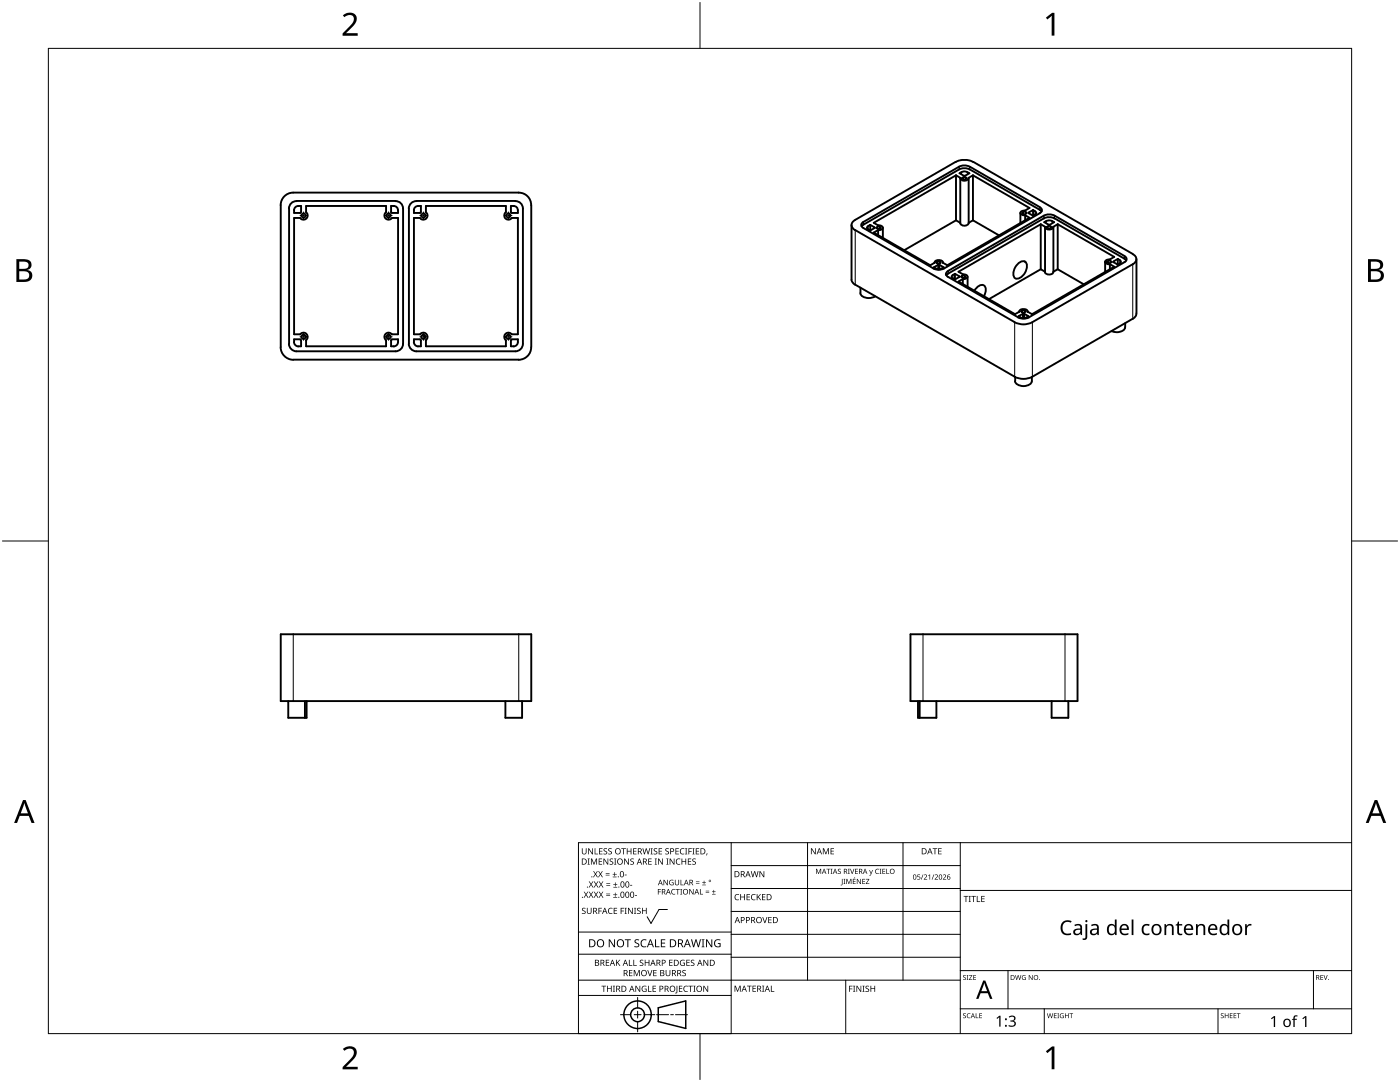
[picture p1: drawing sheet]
<svg xmlns="http://www.w3.org/2000/svg" width="279mm" height="216mm" viewBox="0 0 279 216" stroke-linecap="round" stroke-linejoin="round" font-family="sans-serif">
<g fill="none" stroke="#000" stroke-width=".38">
<path d="M190.7 32.3a3.9 3.9 0 0 1 3.5 0M190.7 32.3l-20 11.6M190.8 35v9M190.8 35l-16.4 9.5 .8 .5M190.8 35l.9 .5M191.4 33.8a2.33 2.33 0 0 1 2.1 0M191.4 33.3a2.33 2.33 0 0 1 2.1 0M191.4 33.3l-19.1 11M191.4 33.8l-19.1 11M191.6 35.5a.9 .9 0 0 0 .9 .6 .9 .9 0 0 0 .8-.6M191.6 35.6v8.9a.92 .92 0 0 0 .9 .5 .92 .92 0 0 0 .8-.5M191.9 34.4l.5-.2 .6 .2"/>
<path d="M192.1 35.4h.6l.2 .2-.5 .2-.3-.1zM193.1 34.3l.4 .3-.9 .5-1.1-.5 .4-.3M193.3 35.6v8.9M193.5 33.3l14 8M193.5 33.8l14 8.1M194.2 35l-.9 .5M194.2 35l11.3 6.5-.9 .5M194.2 35v9M194.2 32.3l31.9 18.4a1.08 1.08 0 0 1 .7 1 1.08 1.08 0 0 1-.7 1l-20.1 11.6M58 40.7l.3-.3 .9-.3h19.7a1.45 1.45 0 0 1 1.5 1.5v27a1.48 1.48 0 0 1-1.5 1.5h-19.7a1.5 1.5 0 0 1-1.5-1.5v-27zM58.7 41.9v.6h1.2l.2-.2v-1.2a1.05 1.05 0 0 0-1.4 .9M78.2 43.5a.83 .83 0 0 1-1.3 .1 .83 .83 0 0 1 .1-1.3v-1.2h-15.9v1.2a.85 .85 0 0 1 .1 1.3 .85 .85 0 0 1-1.3-.1h-1.2v23.2h1.2a.83 .83 0 0 1 1.3-.1 .83 .83 0 0 1-.2 1.3"/>
<path d="M78.2 43.5h1.2v23.2h-1.2M78.6 41.1a.8 .8 0 0 1 .8 .9M78.6 41.1h-.6v1.2l.2 .2M79.4 41.9v.6h-1.2M81.6 41.6v27M82.6 42a1.01 1.01 0 0 1 1.4-.9v1.2M82.6 41.9v.6h1.2l.2-.2M85 42.3a.83 .83 0 0 1 .1 1.3 .83 .83 0 0 1-1.3-.1h-1.2v23.2h1.2a.83 .83 0 0 1 1.3-.1 .83 .83 0 0 1-.1 1.3M85 42.3v-1.2h16v1.2a.83 .83 0 0 0-.1 1.3 .83 .83 0 0 0 1.2-.1h1.3v23.2h-1.3a.84 .84 0 0 0-1.2-.1 .84 .84 0 0 0 .1 1.3M102.5 41.1a.8 .8 0 0 1 .8 .9M102.5 41.1h-.5v1.2M102.8 40.1a1.46 1.46 0 0 1 1.6 1.5v27a1.49 1.49 0 0 1-1.6 1.5"/>
<path d="M102.9 40.1h-19.8a1.49 1.49 0 0 0-1.5 1.5M103.4 41.9v.6h-1.3l-.2-.2M169.9 44.9v10.9l.2 .5 .5 .5M170.6 43.9a1.08 1.08 0 0 0-.7 1 1.08 1.08 0 0 0 .7 1M170.7 45.9l31.8 18.4M170.7 56.8l31.8 18.4M171.7 58.5a2.01 2.01 0 0 0 2.7 .8l.3-.2M171.7 57.4v1.1M172.3 44.3a.66 .66 0 0 0-.4 .6 .66 .66 0 0 0 .4 .6M172.3 44.8l-.3 .4M172.3 45.5l14 8.1M173.3 45.8l.4 .2"/>
<path d="M173.7 44.9l-.6 .4 .2 .5M173.7 44.9v1.1M173.7 44.9l.8 .5M174.5 45.4v.1M174.5 45.4l-.8 .6M175 45.3l.1-.1a.44 .44 0 0 1 .7 .3l-.2 .1h-.5l-.2-.1zM175.2 45h.1a.61 .61 0 0 1 .8 .6l-.9 .3M175.2 46.9v-1l-.8 .5 11.3 6.5 .8-.5M176.2 45.4v2.1M186.5 52.4a.91 .91 0 0 1 .9-.5 .91 .91 0 0 1 .8 .6M187 52.2h.6l.1 .2-.4 .2-.3-.1zM187.2 52.9h.3"/>
<path d="M187.9 53.6l-.8 .1-.7-.4 .8-.5v.9M187.9 53.6l.4-.3-.8-.5v.9M188.2 52.4h.1M189.2 54.1a.64 .64 0 0 0-.4 .6 .64 .64 0 0 0 .4 .6l14 8M189.2 54.6l-.4 .3M190.2 54.9l-.3 .3 .3 .3M190.2 55.5l.4 .3M190.6 54.6l.8 .5M190.6 54.6l-.4 .3M190.6 54.6v1.2M190.8 44l-10.3 5.9M190.8 44l.8 .5"/>
<path d="M191.4 55.2v.1zM191.4 55.3l-.8 .5M191.9 55.1l.6-.1 .2 .2-.5 .3-.3-.2zM192.2 56.7v-1l-.9 .5 11.3 6.5 .8-.5M193.1 55.2v2M194.2 44l5.2 3M194.2 44l-.9 .5M194.4 58a1.77 1.77 0 0 1 1.9-1.1 1.56 1.56 0 0 1 0 2.2M203 52.8a1.18 1.18 0 0 1 1.8-.3 2.54 2.54 0 0 1-1.8 3.1 .9 .9 0 0 1-.8-1.2l.4-1.1zM203.6 42.5v2M204.1 42.4l.2-.1a.39 .39 0 0 1 .6 .2l-.1 .1a.48 .48 0 0 1-.8-.1zM204.6 42h-.1a.57 .57 0 0 0-.8 .7l.9 .3"/>
<path d="M204.6 44v-1l.9 .5-16.5 9.4-.8-.5M205.3 42.4v.1M205.3 42.5l.9 .5M206.2 41.9v1.1M206.2 41.9l.6 .5v.2l-.3 .2M206.2 41.9l-.9 .5M206.6 42.8l-.4 .2M207.5 41.9l.4 .3M207.5 41.4a.61 .61 0 0 1 .4 .6 .61 .61 0 0 1-.4 .5M207.5 42.5l-19.1 11.1a2.33 2.33 0 0 1-2.1 0M207.7 44.7l-16.4 9.5 .9 .5a.69 .69 0 0 1 .9 .5 .93 .93 0 0 1-.9 .5M207.7 53.7l-10.3 6"/>
<path d="M207.7 44.7v9M207.7 53.7l.9 .5M207.7 44.7l.8 .6a.89 .89 0 0 0 .9 .5 .89 .89 0 0 0 .8-.5l.9-.6M208.3 43.1a2.33 2.33 0 0 1 2.1 0M208.3 43.6a2.33 2.33 0 0 1 2.1 0M208.3 43.6l-19.1 11M208.3 43l-19.1 11M208.5 54.3a.96 .96 0 0 0 1.7 0M208.6 45.3v9M209 45.2l.6-.1 .2 .2-.4 .3-.4-.2zM210 44.1l.4 .2-.9 .6-1.1-.6 .8-.3 .8 .1M210.2 45.3v9"/>
<path d="M210.5 43l13.9 8.1a.66 .66 0 0 1 .4 .6 .66 .66 0 0 1-.4 .6M210.5 43.6l14.1 8.1 .1 .3M211.1 44.7v9M211.1 44.7l11.3 6.6-.9 .5M211.1 53.7l-.9 .5M211.1 53.7l5.2 3M220.6 52.2v2.1M221 52.1l.2-.1a.43 .43 0 0 1 .6 .3l-.4 .2-.4-.1zM221.5 51.8h-.1a.6 .6 0 0 0-.8 .6l.9 .3M221.5 53.7v-1l.9 .5-16.4 9.5-.9-.6M222.2 52.3l.9 .5M223.1 51.7l-.9 .5"/>
<path d="M223.1 51.7v1.1M223.1 51.7l.4 .2M223.4 51.9l.3 .4-.3 .3M223.5 52.6l-.4 .2M224.4 52.3l-19.1 11M226.8 51.7v10.9M56 69.3a2.57 2.57 0 0 0 2.5 2.5M56 69.3v-28.4a2.52 2.52 0 0 1 2.5-2.5h45a2.48 2.48 0 0 1 2.5 2.5v28.4M58.5 71.8h45M58.7 68.3a.91 .91 0 0 0 .8 .8M59.9 67.7l.2 .2M59.9 67.7h-1.2v.6"/>
<path d="M60.1 67.9v1.2h-.6M61.1 67.9v1.2h15.9v-1.2M78 67.9v1.2h.6M78.2 66.7a.83 .83 0 0 0-1.3-.1 .83 .83 0 0 0 .1 1.3M78.2 67.7l-.2 .2M78.2 67.7h1.2v.6M79.4 68.3a.85 .85 0 0 1-.8 .8M81.6 68.6a1.56 1.56 0 0 0 1.5 1.5h19.8M82.6 68.3a.91 .91 0 0 0 .8 .8M83.8 67.7l.2 .2M83.8 67.7h-1.2v.6M84 67.9v1.2h-.6"/>
<path d="M85 67.9v1.2h16v-1.2M102 67.9v1.2h.5M102.1 67.7l-.2 .2M102.1 67.7h1.3v.6M103.3 68.3a.85 .85 0 0 1-.8 .8M106 69.3a2.5 2.5 0 0 1-2.5 2.5M202.5 75.2a3.9 3.9 0 0 0 3.5 0M202.5 64.3a3.9 3.9 0 0 0 3.5 0M202.6 76.1a2.03 2.03 0 0 0 3.2 .3l.1-.3M202.6 75.2v.9M203.2 63.4a2.75 2.75 0 0 0 2.1 0M203.4 62.1v.1a.95 .95 0 0 1 1.7 0"/>
<path d="M203.7 63.4l.6 .1 .6-.1M203.7 63.3l-.4-.2 .8-.5v.9M203.9 62l.6-.1 .2 .2-.4 .3-.4-.1zM204.1 62.6h.2M204.4 62.6l.9 .5-.4 .2M204.4 62.6v.9M205.9 75.2v.9M224.5 65.3a1.71 1.71 0 0 1-2.2 .9l-.5-.1M224.6 64.5v.8M226.8 62.6a1.23 1.23 0 0 1-.7 1l-20.1 11.6M56 126.6h50v13.3h-50zM60.9 139.9v3.3"/>
<path d="M61.2 139.9v3.3h-3.7v-3.3M104.2 139.9v3.3h-3.3v-3.3M181.7 126.6h33.3v13.3h-33.3zM183.5 139.9v3.3M186.9 139.9v3.3h-3.7v-3.3M213.2 139.9v3.3h-3.3v-3.3"/>
<circle cx="60.6" cy="43" r=".42"/>
<circle cx="77.5" cy="43" r=".41"/>
<circle cx="84.5" cy="43" r=".42"/>
<circle cx="101.4" cy="43" r=".41"/>
<circle cx="60.6" cy="67.2" r=".42"/>
<circle cx="77.5" cy="67.2" r=".41"/>
<circle cx="84.5" cy="67.2" r=".41"/>
<circle cx="101.4" cy="67.2" r=".43"/>
</g>
<g fill="none" stroke="#000" stroke-width=".2">
<path d="M191.4 33.3v.5M191.9 34.3v.5M193.1 34.3v.5M193.5 33.3v.5M170.7 45.9v10.9M172.3 44.3v.5M173.3 45.1v.7M189.2 54v.6M190.2 54.9v.6M206.6 42.1v.7M207.5 41.3v.6M208.3 43v.6"/>
<path d="M208.8 44.1v.5M210 44.1v.5M210.5 43v.6M223.5 51.9v.7M224.4 51.1v.5M226.1 52.7v10.9M202.5 64.3v10.9M206 64.3v10.9M58.5 126.6v13.3M103.5 126.6v13.3M184.2 126.6v13.3M212.5 126.6v13.3"/>
</g>
<path d="M9.7 9.7h260v196.5h-260z" fill="none" stroke="#000" stroke-width=".2"/>
<path d="M139.7 .5v9.2M.5 108h9.2M269.7 108h9.2M139.7 206.2v9.2" fill="none" stroke="#000" stroke-width=".2"/>
<g fill="#000">
<path d="M68.4 3.1a1.64 1.64 0 0 1 2.8 .4 2.52 2.52 0 0 1-1.2 2.2l-.9 .9h2.3v.5h-3v-.4l1.2-1.2a1.95 1.95 0 0 0 .9-2.2 1.23 1.23 0 0 0-1.8 .1zM208.7 3.5l1.3-.9h.4v4.5h-.5v-4l-.9 .8zM68.4 209.3a1.64 1.64 0 0 1 2.8 .4 2.52 2.52 0 0 1-1.2 2.2l-.9 1h2.3v.5h-3v-.5l1.2-1.2a1.95 1.95 0 0 0 .9-2.1 1.23 1.23 0 0 0-1.8 .1zM208.7 209.8l1.3-1h.4v4.6h-.5v-4l-.9 .7z"/>
<path d="M3.3 51.7h1.3a1.28 1.28 0 0 1 1.7 1.3 1.04 1.04 0 0 1-.9 .9 1.23 1.23 0 0 1 1 1.5 1.23 1.23 0 0 1-1.5 .9h-1.6zM3.8 54.1v1.7h1a.86 .86 0 0 0 1-.9 .86 .86 0 0 0-1.1-.8zM3.8 52.2v1.4h.9a.78 .78 0 0 0 1-.7 .78 .78 0 0 0-1.1-.7z"/>
<path d="M273 51.7h1.3a1.28 1.28 0 0 1 1.7 1.3 1.04 1.04 0 0 1-.8 .9 1.23 1.23 0 0 1 1 1.5 1.23 1.23 0 0 1-1.6 .9h-1.6zM273.6 54.1v1.7h.9a.86 .86 0 0 0 1.1-.9 .86 .86 0 0 0-1.1-.8zM273.6 52.2v1.4h.8a.78 .78 0 0 0 1-.7 .78 .78 0 0 0-1.1-.7z"/>
<path d="M4.6 159.6h.5l1.8 4.6h-.6l-.6-1.4h-1.8l-.5 1.4h-.6zM4.8 160.2l-.7 2.1h1.5z"/>
<path d="M274.3 159.6h.6l1.7 4.6h-.6l-.5-1.4h-1.8l-.6 1.4h-.5zM274.6 160.2l-.7 2.1h1.4z"/>
</g>
<g fill="none" stroke="#000" stroke-width=".2">
<path d="M145.9 168.1v38.1h-30.5v-38.1h154.3M145.9 172.7h45.7M145.9 177.3h45.7M161.2 168.1v27.5M180.2 168.1v27.5M191.6 168.1v38.1M191.6 177.7h78.1M115.4 198.6h30.5M115.4 195.6h76.2M115.4 190.4h30.5M115.4 186h30.5M127.3 199v2.1"/>
<path d="M133.2 181.5h-1.7l-1.6 2.8-.7-1.4M145.9 181.9h45.7M145.9 186.4h45.7M145.9 191h45.7M168.8 195.6v10.6M191.6 193.7h78.1M201.2 193.7v7.6M262.1 193.7v7.6M123.8 202.5h2.1M126.6 202.5h1.3M127.3 201.8v1.4M127.3 203.8v2.1"/>
<path d="M128.6 202.5h2.1M131 202.5h2.4M133.8 202.5h.6M134.8 202.5h2.4M191.6 201.3h78.1M208.4 201.3v4.9M243.1 201.3v4.9"/>
</g>
<g fill="#000">
<path d="M116.1 169.3h.2v.8a.32 .32 0 0 0 .3 .3 .32 .32 0 0 0 .3-.3v-.8h.2v.8a.47 .47 0 0 1-.5 .4 .47 .47 0 0 1-.5-.5zM116.5 177.9h.2l.3 .5 .3-.5h.1l-.4 .6 .4 .6h-.1l-.3-.5-.4 .5h-.1l.4-.6zM117.3 171.3h.4l-.1 .1v1l.1 .1h-.4l.1-.1v-1zM117.4 169.3h.2l.6 1v-1h.1v1.2h-.1l-.7-1v1h-.1zM117.5 177.9h.2l.3 .5 .3-.5h.1l-.4 .6 .4 .6h-.1l-.4-.5-.3 .5h-.1l.4-.6zM117.5 175.9h.2l.3 .5 .3-.5h.1l-.4 .6 .5 .6h-.2l-.3-.5-.4 .5h-.1l.4-.6zM117.9 171.3h.3l.3 1 .4-1h.3v1.2h-.2v-1l-.4 1h-.1l-.4-1v1h-.2zM118.7 169.3h.1v1h.6v.2h-.7zM118.4 173.8h.1l.3 .5 .3-.5h.2l-.4 .6 .4 .7h-.1l-.4-.6-.3 .6h-.1l.4-.7zM118.5 177.9h.2l.2 .5 .3-.5h.2l-.4 .6 .4 .6h-.1l-.4-.5-.3 .5h-.1l.4-.6zM118.5 175.9h.2l.3 .5 .3-.5h.1l-.4 .6 .4 .6h-.1l-.3-.5-.4 .5h-.1l.4-.6zM119.5 171.3h.7v.1h-.6v.4h.5v.2h-.5v.4h.6v.1h-.7z"/>
<path d="M119.6 169.3h.6v.1h-.5v.4h.5v.1h-.5v.4h.5v.2h-.6zM119.4 173.8h.1l.3 .5 .3-.5h.2l-.4 .6 .4 .7h-.1l-.4-.6-.3 .6h-.2l.5-.7zM119.5 177.9h.1l.3 .5 .3-.5h.2l-.4 .6 .4 .6h-.1l-.4-.5-.3 .5h-.1l.4-.6zM119.5 175.9h.2l.3 .5 .3-.5h.1l-.4 .6 .4 .6h-.1l-.4-.5-.3 .5h-.1l.4-.6zM120.9 174.6h.8v.1h-.8zM120.9 174.2h.8v.1h-.8zM121 178.7h.8v.1h-.8zM121 178.3h.8v.1h-.8zM121 176.6h.8v.1h-.8zM121 176.3h.8v.1h-.8zM120.5 169.4l.4-.1h.3l-.1 .1a.25 .25 0 0 0-.4-.1 .25 .25 0 0 0 0 .4l.4 .3 .1 .2-.3 .3-.5-.1v-.1h.2a.27 .27 0 0 0 .4-.1 .27 .27 0 0 0-.3-.3l-.2-.2zM120.4 171.3h.2l.7 1-.1-1h.2v1.2h-.2l-.6-1v1h-.2z"/>
<path d="M121.4 169.4l.5-.1h.2v.1a.25 .25 0 0 0-.4-.1 .25 .25 0 0 0 0 .4l.4 .3v.2l-.2 .3-.5-.1v-.1h.1a.27 .27 0 0 0 .5-.1 .27 .27 0 0 0-.4-.3l-.2-.2zM122.3 174.9h.8v.2h-.8zM122.4 179h.8v.1h-.8zM122.4 177h.8v.1h-.8zM121.7 171.4l.4-.1 .3 .1-.1 .1a.25 .25 0 0 0-.4-.1 .25 .25 0 0 0 0 .4 .42 .42 0 0 1 .5 .5 .42 .42 0 0 1-.7 .2l-.1-.2 .2 .1a.27 .27 0 0 0 .5-.2 .27 .27 0 0 0-.4-.3l-.2-.2zM122.6 174h.1v.4h.4v.1h-.4v.4h-.1v-.4h-.3v-.1h.3zM122.7 178.1h.1v.4h.4v.1h-.4v.3h-.1v-.3h-.3v-.1h.3zM122.7 176.1h.2v.3h.3v.2h-.3v.3h-.2v-.3h-.3v-.2h.3zM122.6 171.3h.4l-.1 .1v1l.1 .1h-.4l.1-.1v-1zM124 169.3h.9v.1h-.4v1.1h-.1v-1.1h-.4zM124.7 174.5h.4v.2h-.4zM124.6 171.3h.1l.7 1v-1h.1v1.2h-.2l-.6-1v1h-.1z"/>
<path d="M125.7 176.6h.5v.1h-.5zM125.1 169.3h.1v.5h.7v-.5h.1v1.2h-.1v-.6h-.7v.6h-.1zM125.8 171.4l.5-.1 .2 .1v.1a.25 .25 0 0 0-.4-.1 .25 .25 0 0 0 0 .4 .42 .42 0 0 1 .4 .5 .42 .42 0 0 1-.7 .2v-.2l.1 .1a.27 .27 0 0 0 .5-.2 .27 .27 0 0 0-.4-.3l-.2-.2zM126.7 178.6h.4v.2h-.4zM126.4 169.3h.6v.1h-.5v.4h.5v.1h-.5v.4h.5v.2h-.6zM128.2 169.3h.2l.2 1 .3-1h.2l.2 1 .3-1h.1l-.3 1.2h-.1l-.3-1.1-.3 1.1h-.2zM129.4 171.3h.7v.1h-.6v.4h.5v.2h-.5v.4h.6v.1h-.7zM129.8 169.3h.5l-.2 .1v1l.2 .1h-.5l.2-.1v-1zM130.7 171.3h.4l-.1 .1v1l.1 .1h-.4l.1-.1v-1zM130.5 169.4l.4-.1h.3l-.1 .1a.25 .25 0 0 0-.4-.1 .25 .25 0 0 0 0 .4l.4 .3 .1 .2-.2 .3-.6-.1v-.1h.2a.27 .27 0 0 0 .4-.1 .27 .27 0 0 0-.3-.3l-.2-.2zM131.3 177.4h.6v.1h-.5v.4h.5v.1h-.5v.5h-.1zM131.4 169.3h.7v.1h-.5v.4h.5v.1h-.5v.4h.5v.2h-.7z"/>
<path d="M131.3 171.3h.2l.7 1v-1h.1v1.2h-.2l-.6-1v1h-.2zM132.4 175.6h.2l.6 .9v-.9h.1v1h-.2l-.6-.9v.9h-.1zM133 171.3h.4l-.1 .1v1l.1 .1h-.4l.1-.1v-1zM132.8 169.4l.4-.1h.3l-.1 .1a.25 .25 0 0 0-.3-.1 .25 .25 0 0 0 0 .4l.4 .3v.2l-.2 .3-.5-.1v-.1h.1a.27 .27 0 0 0 .5-.1 .27 .27 0 0 0-.4-.3l-.2-.2zM133.7 175.7l.5-.2 .2 .1v.1a.45 .45 0 0 0-.7 .4 .45 .45 0 0 0 .6 .4v-.3h-.2v-.1h.3v.5a.6 .6 0 0 1-.8-.1 .6 .6 0 0 1 .1-.8zM134.1 177.5l.4-.1h.3l-.1 .2a.44 .44 0 0 0-.6 .4 .44 .44 0 0 0 .6 .3 .52 .52 0 0 1-.7 0 .52 .52 0 0 1 .1-.8zM133.6 171.3h.2l.7 1v-1h.1v1.2h-.2l-.6-1v1h-.2zM134.9 177.4h.8v.1h-.4v1h-.1v-1h-.3zM135 171.5l.5-.2 .3 .1-.1 .1a.49 .49 0 0 0-.7 .4 .49 .49 0 0 0 .7 .5 .52 .52 0 0 1-.6 0 .52 .52 0 0 1-.2-.6zM134.8 169.3h.7v.1h-.6v.4h.5v.1h-.5v.4h.6v.2h-.7zM134.7 175.6h.1v.7a.28 .28 0 0 0 .3 .2 .28 .28 0 0 0 .3-.2v-.7h.1v.7a.42 .42 0 0 1-.4 .4 .42 .42 0 0 1-.4-.4zM135.8 175.6h.2v.9h.4v.1h-.6z"/>
<path d="M135.8 177.4h.3l-.1 .1v.9l.1 .1h-.3l.1-.1v-.9zM135.8 169.4l.4-.1h.4l-.1 .1h-.2a.49 .49 0 0 0-.4 .6 .49 .49 0 0 0 .7 .3 .52 .52 0 0 1-.7 .1 .52 .52 0 0 1-.2-.6zM136 171.3h.2v.5h.6v-.5h.1v1.2h-.1v-.5h-.6v.5h-.2zM136.7 169.3h.5l-.2 .1v1l.2 .1h-.5l.2-.1v-1zM137.4 169.3h.7v.1h-.6v.4h.5v.2h-.5v.5h-.1zM137.3 171.3h.7v.1h-.6v.4h.5v.2h-.5v.4h.6v.1h-.7zM137.6 177.4h.1l.6 .9v-.9h.1v1.1h-.1l-.6-.9v.9h-.1zM138.2 169.3h.4l-.1 .1v1l.1 .1h-.4l.1-.1v-1zM138.9 176.2h.7v.1h-.7zM138.9 175.9h.7v.1h-.7zM138.2 171.4l.4-.1 .3 .1-.1 .1a.25 .25 0 0 0-.4-.1 .25 .25 0 0 0 0 .4 .42 .42 0 0 1 .5 .5 .42 .42 0 0 1-.7 .2l-.1-.2 .2 .1a.27 .27 0 0 0 .5-.2 .27 .27 0 0 0-.4-.3l-.2-.2zM138.9 169.3h.6v.1h-.5v.4h.5v.1h-.5v.4h.5v.2h-.6z"/>
<path d="M139.7 177.4h.1v1h.5v.1h-.6zM140.1 176.5h.8v.1h-.8zM140.5 175.7h.1v.3h.3v.2h-.3v.3h-.1v-.3h-.4v-.2h.4zM140.8 178h.7v.2h-.7zM140.8 177.7h.7v.1h-.7zM141 170.3h.2l-.3 .4zM142.1 178.4h.7v.1h-.7zM142.4 177.6h.1v.3h.3v.1h-.3v.3h-.1v-.3h-.3v-.1h.3zM146.8 178.6l.4-.2 .3 .1v.1a.49 .49 0 0 0-.7 .4 .49 .49 0 0 0 .7 .5 .52 .52 0 0 1-.7 0 .52 .52 0 0 1-.2-.6zM147.7 178.4h.2v.5h.6v-.5h.2v1.2h-.2v-.5h-.6v.5h-.2zM149 178.4h.7v.1h-.5v.4h.4v.2h-.4v.4h.5v.1h-.7zM150 178.6l.5-.2 .3 .1-.1 .1a.49 .49 0 0 0-.7 .4 .49 .49 0 0 0 .8 .5 .52 .52 0 0 1-.7 0 .52 .52 0 0 1-.2-.6z"/>
<path d="M149.8 173.8h.2l.3 1.1 .2-1.1h.2l.3 1.1 .2-1.1h.2l-.3 1.2h-.2l-.3-1-.3 1h-.1zM151 178.4h.2v.6l.5-.6h.2l-.5 .5 .5 .7h-.2l-.4-.6-.1 .6h-.2zM151.6 173.8h.1l.7 1v-1h.1v1.2h-.1l-.7-1v1h-.1zM152.1 178.4h.7v.1h-.6v.4h.5v.2h-.5v.4h.6v.1h-.7zM161.8 169.3h.2l.7 1v-1h.1v1.2h-.2l-.6-1v1h-.2zM162.9 173.4h.1l.4 .8 .3-.8h.2v1h-.2l.1-.9-.5 .9-.3-.9v.9h-.1zM164.2 169.3h.2l.4 .9 .4-.9h.2v1.2h-.1v-1.1l-.4 1.1h-.1l-.4-1.1v1.1h-.2zM164.9 173.4h.8v.1h-.3v.9h-.1v-.9h-.4zM165.8 173.4h.3l-.1 .1v.8l.1 .1h-.3l.1-.1v-.8zM165.8 169.3h.6v.1h-.5v.4h.5v.1h-.5v.4h.5v.2h-.6zM167.3 173.5l.3-.1h.2v.1a.24 .24 0 0 0-.3-.1 .24 .24 0 0 0-.1 .3 .24 .24 0 0 0 .3 .2l.1 .1a.33 .33 0 0 1-.2 .4 .33 .33 0 0 1-.4-.2h.1a.26 .26 0 0 0 .3 .1 .26 .26 0 0 0 .1-.3 .26 .26 0 0 0-.4-.1zM168 175.4h.2l-.1 1-.3 .3v-.2l.2-.1z"/>
<path d="M168.3 175.4h.4l-.1 .1v.8l.1 .1h-.4l.2-.1v-.8zM168.9 175.4h.2l.3 .8 .3-.8h.2v1h-.1v-.9l-.4 .9-.4-.9v.9h-.1zM169.2 173.4h.4l-.1 .1v.8l.1 .1h-.4l.1-.1v-.8zM169.6 173.4h.2l.3 .8 .3-.8h.1l-.4 1h-.1zM170.5 175.1h.2l-.3 .2zM170.2 175.4h.6v.1h-.5v.3h.4v.1h-.4v.4h.5v.1h-.6zM170.6 173.4h.6v.1h-.4v.3h.4v.1h-.4v.4h.4v.1h-.6zM171 175.4h.1l.6 .8v-.8h.1v1h-.1l-.6-.9v.9h-.1zM172.1 175.4h.6v.1h-.5v.3h.4v.1h-.4v.4h.5v.1h-.6zM173.5 173.6h.1l.2 .7 .3-.7h.1l-.4 .9-.2 .2-.1-.1 .3-.2zM172.8 175.4h.7l-.6 .9h.6v.1h-.7l.5-.9h-.5zM174.8 173.5l.3-.1h.3l-.3 .1a.42 .42 0 0 0-.3 .5 .42 .42 0 0 0 .6 .2 .48 .48 0 0 1-.7 0 .48 .48 0 0 1 .1-.7z"/>
<path d="M175.5 173.4h.4l-.1 .1v.8l.1 .1h-.4l.2-.1v-.8zM176.1 173.4h.6v.1h-.5v.3h.4v.1h-.4v.4h.5v.1h-.6zM176.9 173.4h.1v.9h.5v.1h-.6zM183.1 174.5h.5v.1h-.4v.3a.34 .34 0 0 1 .4 .2 .34 .34 0 0 1-.1 .4 .34 .34 0 0 1-.5-.1 .27 .27 0 0 0 .4 .1 .27 .27 0 0 0 .1-.4 .27 .27 0 0 0-.4-.1zM184.2 174.5h.1l-.4 1h-.1zM184.4 174.6a.37 .37 0 0 1 .6 0 .37 .37 0 0 1-.3 .6l-.2 .2h.5v.1h-.6l.2-.4a.27 .27 0 0 0 .3-.3 .27 .27 0 0 0-.4-.2zM185.2 174.7l.4-.2v1h-.1v-.9l-.2 .2zM186.3 174.5h.2l-.4 1h-.2zM186.1 169.3h.9v.1h-.3v1.1h-.2v-1.1h-.4zM186.5 174.6a.37 .37 0 0 1 .6 0 .37 .37 0 0 1-.2 .6l-.2 .2h.5v.1h-.7l.3-.4a.27 .27 0 0 0 .3-.3 .27 .27 0 0 0-.4-.2zM187.2 169.3h.7v.1h-.5v.4h.5v.1h-.5v.4h.5v.2h-.7zM188.2 174.6a.37 .37 0 0 1 .6 0 .37 .37 0 0 1-.3 .6l-.2 .2h.5v.1h-.6l.2-.4a.27 .27 0 0 0 .3-.3 .27 .27 0 0 0-.4-.2z"/>
<path d="M192.3 178.8h.9v.1h-.3v1.1h-.2v-1.1h-.4zM193.3 178.8h.5l-.2 .1v1l.2 .1h-.5l.2-.1v-1zM193.8 178.8h1v.1h-.4v1.1h-.2v-1.1h-.4zM194.9 178.8h.2v1.1h.5v.1h-.7zM195.8 178.8h.7v.1h-.5v.4h.5v.1h-.5v.5h.5v.1h-.7zM116.2 181.3l.4-.2 .3 .1-.1 .1a.25 .25 0 0 0-.4-.1 .25 .25 0 0 0 0 .4l.4 .2 .1 .3-.3 .3-.5-.1v-.1h.2a.27 .27 0 0 0 .4-.1 .27 .27 0 0 0-.3-.3l-.2-.2zM117.1 181.1h.2v.8a.32 .32 0 0 0 .3 .3 .32 .32 0 0 0 .3-.3v-.8h.2v.8a.47 .47 0 0 1-.5 .5 .47 .47 0 0 1-.5-.5zM119.4 181.1h.7v.2h-.5v.4h.5v.1h-.5v.6h-.2zM120 196.7h1v.1h-.4v1.1h-.2v-1.1h-.4zM120.9 191.5h.7v.1h-.5v.4h.4v.2h-.4v.4h.5v.1h-.7zM121.5 181.3l.4-.2 .4 .1-.1 .1a.49 .49 0 0 0-.7 .5 .49 .49 0 0 0 .7 .4 .52 .52 0 0 1-.6 .1 .52 .52 0 0 1-.3-.6zM121.1 196.7h.2v.5h.6v-.5h.2v1.2h-.2v-.6h-.6v.6h-.2z"/>
<path d="M121.5 187.4h.2l.9 1.3v-1.3h.1v1.6h-.2l-.8-1.3v1.3h-.2zM122.3 196.7h.4l-.1 .1v1l.1 .1h-.4l.2-.1v-1zM122.5 181.1h.7v.2h-.6v.4h.5v.1h-.5v.4h.6v.2h-.7zM122.9 191.5h.2v.6l.5-.6h.2l-.5 .5 .5 .7h-.2l-.4-.6-.1 .6h-.2zM123.9 181.1h.6v.2h-.5v.4h.5v.1h-.5v.6h-.1zM124.7 181.1h.4l-.2 .2v.9l.2 .2h-.4l.1-.2v-.9zM124.7 187.4h1.2v.2h-.5v1.4h-.2v-1.4h-.5zM125.5 191.5h.2v1.1h.5v.1h-.7zM125.5 193.6h.7v.1h-.5v.4h.5v.1h-.5v.4h.5v.2h-.7zM125.3 181.1h.2l.7 1.1-.1-1.1h.2v1.3h-.2l-.6-1v1h-.2zM126.4 191.5h.2v1.1h.5v.1h-.7zM126.5 181.1h.5l-.2 .2v.9l.2 .2h-.5l.2-.2v-.9z"/>
<path d="M126.5 193.6h.2l.4 1 .4-1h.2v1.2h-.2v-1.1l-.4 1.1h-.1l-.4-1.1v1.1h-.1zM126.7 187.6l.3-.2 .6 .1-.2 .1a.33 .33 0 0 0-.6 .2 .33 .33 0 0 0 .4 .4 .47 .47 0 0 1 .4 .6 .47 .47 0 0 1-.7 .2h-.3v-.2h.2a.35 .35 0 0 0 .6-.2 .35 .35 0 0 0-.5-.4l-.3-.2zM126.8 196.7h.2l.6 1v-1h.2v1.2h-.2l-.7-1 .1 1h-.2zM127.2 181.3l.4-.2 .3 .1-.1 .1a.25 .25 0 0 0-.4-.1 .25 .25 0 0 0 0 .4l.4 .2 .1 .3-.3 .3-.5-.1v-.1h.2a.27 .27 0 0 0 .4-.1 .27 .27 0 0 0-.3-.3l-.2-.2zM127.7 191.6l.5-.1 .2 .1v.1a.25 .25 0 0 0-.4-.1 .25 .25 0 0 0 0 .4l.4 .2v.3l-.2 .2h-.5v-.2l.1 .1a.27 .27 0 0 0 .5-.2 .27 .27 0 0 0-.4-.3l-.2-.2zM128 187.6l.6-.2 .4 .1v.2a.64 .64 0 0 0-1 .5 .64 .64 0 0 0 1 .6v.2a.83 .83 0 0 1-1.1-.3 .83 .83 0 0 1 .1-1.1zM128.2 196.8l.6-.1 .2 .1v.1a.5 .5 0 0 0-.8 .4 .5 .5 0 0 0 .7 .5v-.4h-.3v-.1h.4v.6a.66 .66 0 0 1-.8-.2 .66 .66 0 0 1 0-.9zM128.1 181.1h.2v.6h.6v-.6h.2v1.3h-.2v-.6h-.6v.6h-.2zM129.2 193.6h.1l.4 1 .3-1h.2l-.4 1.2h-.2zM129.3 196.7h.2v1.1h.5v.1h-.7zM128.7 191.5h.1v.5h.6v-.5h.2v1.2h-.2v-.5h-.6v.5h-.1zM130.7 187.4h.2v1.4h.7v.2h-.9z"/>
<path d="M130.2 196.7h.7v.1h-.5v.4h.5v.1h-.5v.5h.5v.1h-.7zM130.4 193.6h.6v.1h-.5v.4h.5v.1h-.5v.4h.5v.2h-.6zM131.9 187.4h.9v.2h-.7v.5h.6v.2h-.6v.5h.7v.2h-.9zM132.8 193.6h.2v.7a.32 .32 0 0 0 .3 .4 .32 .32 0 0 0 .3-.4v-.7h.2v.7a.47 .47 0 0 1-.5 .5 .47 .47 0 0 1-.5-.5zM133.5 191.5h.7v.1h-.5v.4h.5v.2h-.5v.4h.5v.1h-.7zM135 196.7h.2v1.3l-.1 .2h-.3l-.1-.1 .3-.2zM135.5 196.7h.7v.1h-.5v.4h.4v.1h-.4v.5h.5v.1h-.7zM135.8 191.7l.5-.2 .4 .1-.1 .1a.5 .5 0 0 0-.8 .4 .5 .5 0 0 0 .7 .5v-.4h-.2v-.1h.4v.6a.66 .66 0 0 1-.9-.1 .66 .66 0 0 1 0-.9zM136.2 193.7l.4-.2 .3 .1-.1 .1a.25 .25 0 0 0-.4-.1 .25 .25 0 0 0 0 .4 .42 .42 0 0 1 .5 .6 .42 .42 0 0 1-.7 .2l-.1-.2h.2a.27 .27 0 0 0 .5-.1 .27 .27 0 0 0-.4-.3l-.2-.2zM136.5 196.8l.5-.1 .3 .1-.1 .1a.49 .49 0 0 0-.7 .4 .49 .49 0 0 0 .8 .4 .52 .52 0 0 1-.7 .1 .52 .52 0 0 1-.2-.6zM137 191.5h.7v.1h-.6v.4h.5v.2h-.5v.4h.6v.1h-.7zM137.4 196.7h.9v.1h-.4v1.1h-.1v-1.1h-.4z"/>
<path d="M137.9 191.6l.4-.1 .3 .1-.1 .1a.25 .25 0 0 0-.4-.1 .25 .25 0 0 0 0 .4l.4 .2 .1 .3-.2 .2h-.6v-.2l.2 .1a.27 .27 0 0 0 .5-.2 .27 .27 0 0 0-.4-.3l-.2-.2zM138.4 196.7h.4l-.1 .1v1l.1 .1h-.4l.1-.1v-1zM137.9 187.4h.2l.3 1.4 .4-1.4h.2l.4 1.4 .3-1.4h.2l-.4 1.6h-.2l-.4-1.3-.4 1.3h-.2zM140 187.4h.6l-.2 .2v1.3l.2 .1h-.6l.2-.1v-1.3zM140.4 196.7h.1l.7 1v-1h.1v1.2h-.1l-.7-1v1h-.1zM140.4 191.5h.2l.6 1v-1h.1v1.2h-.1l-.7-1v1h-.1zM140.9 187.4h.2l.9 1.3v-1.3h.2v1.6h-.3l-.8-1.3v1.3h-.2zM142.7 187.6l.7-.2 .4 .1-.1 .2a.65 .65 0 0 0-1 .5 .65 .65 0 0 0 .9 .6v-.4h-.3v-.2h.5v.7a.86 .86 0 0 1-1.1-.1 .86 .86 0 0 1 0-1.2zM146.6 196.7h.2l.4 1 .4-1h.2v1.2h-.1v-1.1l-.4 1.1h-.2l-.4-1.1v1.1h-.1zM149.1 196.7h.9v.1h-.4v1.1h-.1v-1.1h-.4zM150.2 196.7h.7v.1h-.6v.4h.5v.1h-.5v.5h.6v.1h-.7zM152.1 183h.2l.3 1 .4-1h.2l-.5 1.2h-.1z"/>
<path d="M152.1 196.7h.4l-.1 .1v1l.1 .1h-.4l.1-.1v-1zM153.8 196.7h.2v1.1h.5v.1h-.7zM153.3 183h.7v.1h-.5v.4h.5v.1h-.5v.5h.5v.1h-.7zM169.5 196.7h.6v.1h-.5v.5h.5v.1h-.5v.5h-.1zM170.2 196.7h.5l-.2 .1v1l.2 .1h-.5l.2-.1v-1zM170.9 196.7h.2l.6 1v-1h.2v1.2h-.2l-.6-1v1h-.2zM172.1 196.7h.5l-.2 .1v1l.2 .1h-.5l.2-.1v-1zM172.8 196.8l.4-.1h.2v.2a.25 .25 0 0 0-.4-.1 .25 .25 0 0 0 0 .4l.4 .2 .1 .3-.3 .2h-.5v-.2l.2 .1a.27 .27 0 0 0 .4-.2 .27 .27 0 0 0-.3-.3l-.3-.2zM173.7 196.7h.2v.5h.6v-.5h.2v1.2h-.2v-.6h-.6v.6h-.2zM192.2 194.7l.4-.1h.2l-.1 .1a.24 .24 0 0 0-.3 0 .24 .24 0 0 0-.1 .3 .24 .24 0 0 0 .4 .1l.1 .1-.1 .3h-.4l-.1-.1a.24 .24 0 0 0 .3 .1 .24 .24 0 0 0 .1-.3l-.4-.3zM192.9 194.6h.4l-.1 .1v.7l.1 .1h-.4l.1-.1v-.7zM193.4 194.6h.6l-.5 .8h.6v.1h-.7l.5-.8h-.5z"/>
<path d="M194.2 194.6h.6v.1h-.4v.3h.4v.1h-.4v.3h.4v.1h-.6zM202.6 194.6h.1l.2 .8 .2-.8h.2l.2 .8 .2-.8h.1l-.2 .9h-.2l-.2-.8-.2 .8h-.2zM204.1 194.7l.3-.1h.3l-.1 .1a.4 .4 0 0 0-.6 .4 .4 .4 0 0 0 .6 .3v-.3l-.2-.1h.3v.5a.53 .53 0 0 1-.7-.1 .53 .53 0 0 1 .1-.7zM205.3 194.6h.2l.5 .8v-.8h.1v.9h-.2l-.5-.8v.8h-.1zM212 184a1.63 1.63 0 0 1 1.9-.2l-.2 .3-.8-.1a1.19 1.19 0 0 0-.8 1.5 1.19 1.19 0 0 0 1.7 .7v.3a1.5 1.5 0 0 1-1.9-.3 1.5 1.5 0 0 1-.1-1.9zM216.6 184.4h.4v2.5a.57 .57 0 0 1-.6 .7l-.3-.1v-.3h.4l.1-.2zM228.1 184.7l.4-.3h.5l.4 .1-.1 .3a.8 .8 0 0 0-1.1 .7 .8 .8 0 0 0 1.1 .7h.1v.3l-.6 .1a1.17 1.17 0 0 1-.9-.7 1.17 1.17 0 0 1 .2-1.2zM232.4 184.4h.3v.3a.83 .83 0 0 1 .9-.3 .83 .83 0 0 1 .6 .8v1.4h-.3v-1.4a.59 .59 0 0 0-.7-.5 .59 .59 0 0 0-.5 .7v1.2h-.3zM235.1 183.9h.2v.5h.6v.3h-.6v1.2l.2 .4h.4v.3a.67 .67 0 0 1-1-.7v-1.2h-.3v-.2l.3-.1zM238.7 184.4h.3v.3a.83 .83 0 0 1 .9-.3 .83 .83 0 0 1 .6 .8v1.4h-.3v-1.4a.59 .59 0 0 0-.7-.5 .59 .59 0 0 0-.5 .7v1.2h-.3zM248.5 184.4h.3v.4l.4-.4h.6l-.1 .3h-.5l-.3 .3v1.6h-.4zM263.5 194.6h.6v.1h-.5v.3h.4v.1h-.4v.3h.5v.1h-.6z"/>
<path d="M264.1 194.6h.2l.2 .8 .3-.8h.2l-.4 .9h-.1zM192.2 202.3l.4-.1h.2l-.1 .1a.24 .24 0 0 0-.3 0 .24 .24 0 0 0-.1 .3 .24 .24 0 0 0 .4 .1l.1 .2-.1 .2-.4 .1-.1-.2a.24 .24 0 0 0 .3 .1 .24 .24 0 0 0 .1-.3l-.4-.2zM193.1 202.3l.6-.1-.3 .1a.4 .4 0 0 0-.3 .5 .4 .4 0 0 0 .5 .2 .46 .46 0 0 1-.6 0 .46 .46 0 0 1 .1-.7zM194.7 202.2h.1v.8h.5v.2h-.6zM195.4 202.2h.6v.1h-.4v.3h.4v.1h-.4v.4h.4v.1h-.6zM198.9 203.1l.6-.4h.2v2.2h-.3v-1.9l-.4 .3zM201.3 202.9a.78 .78 0 0 1 .8-.3 .78 .78 0 0 1 .6 .6l-.1 .3-.4 .2a.62 .62 0 0 1 .5 .8 .62 .62 0 0 1-.8 .4l-.6-.1v-.3l.3 .1a.49 .49 0 0 0 .7 0 .49 .49 0 0 0 0-.7l-.7-.1v-.2a.46 .46 0 0 0 .7 0 .46 .46 0 0 0-.1-.7h-.3l-.5 .2zM209 202.2h.1l.2 .8 .2-.8h.1l.3 .8 .2-.8h.1l-.3 1h-.1l-.2-.9-.3 .9h-.1zM210.3 202.2h.6v.1h-.4v.3h.3v.1h-.3v.4h.4v.1h-.6zM211 202.2h.4l-.2 .1v.8l.2 .1h-.4l.1-.1v-.8zM211.6 202.3l.7-.1-.1 .1a.4 .4 0 0 0-.6 .4 .4 .4 0 0 0 .6 .3v-.2l-.2-.2h.3v.5a.53 .53 0 0 1-.7-.1 .53 .53 0 0 1 0-.7zM212.5 202.2h.2v.4h.5v-.4h.1v1h-.1v-.5h-.5v.5h-.2z"/>
<path d="M213.4 202.2h.8v.1h-.3v.9h-.2v-.9h-.3zM243.7 202.3l.3-.1h.2v.1a.24 .24 0 0 0-.3 0 .24 .24 0 0 0-.1 .3 .24 .24 0 0 0 .3 .1l.1 .2-.1 .2-.4 .1-.1-.2a.24 .24 0 0 0 .4 .1 .24 .24 0 0 0 0-.3l-.3-.2zM244.4 202.2h.2v.4h.5v-.4h.1v1h-.1v-.5h-.5v.5h-.2zM245.4 202.2h.6v.1h-.4v.3h.4v.1h-.4v.4h.4v.1h-.6zM246.2 202.2h.5v.1h-.4v.3h.4v.1h-.4v.4h.4v.1h-.5zM246.8 202.2h.8v.1h-.3v.9h-.2v-.9h-.3zM253.7 203.2l.6-.5h.2v2.2h-.3v-1.9l-.4 .4zM258.2 202.7l.3-.1h.5l-.1 .3-.4-.1-.1 .2v.3h.4v.2h-.4v1.4h-.3v-1.4h-.3l.3-.2zM259.9 203.2l.6-.5h.2v2.2h-.2v-1.9l-.5 .4z"/>
<path d="M116.1 171.3h.4a.61 .61 0 0 1 .6 .6 .61 .61 0 0 1-.6 .6h-.4zM116.3 171.4v1h.1a.48 .48 0 0 0 .5-.5 .48 .48 0 0 0-.4-.5z"/>
<path d="M122.7 169.9a.61 .61 0 0 1 1.2 0 .61 .61 0 0 1-1.2 0zM123 169.5a.47 .47 0 0 0-.1 .7 .47 .47 0 0 0 .8 0v-.1a.45 .45 0 0 0-.1-.6 .45 .45 0 0 0-.6 0z"/>
<path d="M123.1 171.9a.61 .61 0 0 1 1.2 0 .61 .61 0 0 1-1.2 0zM123.5 171.5l-.2 .4a.45 .45 0 0 0 .7 .4 .45 .45 0 0 0 0-.8l-.2-.1z"/>
<path d="M123.9 173.9a.51 .51 0 0 1 .6 .1 .51 .51 0 0 1 0 .7 .44 .44 0 0 1-.6 .3 .44 .44 0 0 1-.2-.6zM123.9 174v.1a.48 .48 0 0 0 .3 .8 .53 .53 0 0 0 .2-.5 .53 .53 0 0 0-.4-.4z"/>
<path d="M124 178a.44 .44 0 0 1 .5 0 .44 .44 0 0 1 .1 .5 .46 .46 0 0 1-.4 .7 .46 .46 0 0 1-.4-.7zM124.1 178.1l-.1 .2a.45 .45 0 0 0 .3 .7 .53 .53 0 0 0 .2-.5 .53 .53 0 0 0-.4-.4z"/>
<path d="M124 176a.44 .44 0 0 1 .5 0 .44 .44 0 0 1 .1 .5 .46 .46 0 0 1-.4 .6 .46 .46 0 0 1-.4-.7zM124.1 176.1l-.1 .4a.31 .31 0 0 0 .2 .5 .31 .31 0 0 0 .3-.5l-.1-.4z"/>
<path d="M124.9 178a.5 .5 0 0 1 .7 .1 .5 .5 0 0 1 0 .6 .44 .44 0 0 1-.6 .4 .44 .44 0 0 1-.2-.6zM125 178.1a.48 .48 0 0 0-.1 .6 .48 .48 0 0 0 .4 .3l.1-.8-.2-.2z"/>
<path d="M124.9 176a.44 .44 0 0 1 .6 0 .44 .44 0 0 1 .1 .5 .46 .46 0 0 1-.5 .6 .46 .46 0 0 1-.3-.7zM125 176.1l-.1 .4a.31 .31 0 0 0 .3 .5 .31 .31 0 0 0 .2-.5v-.4z"/>
<path d="M125.9 178a.5 .5 0 0 1 .6 .1 .5 .5 0 0 1 0 .6 .44 .44 0 0 1-.5 .4 .44 .44 0 0 1-.2-.6zM126 178.1l-.1 .1a.48 .48 0 0 0 .4 .8 .53 .53 0 0 0 .2-.5 .53 .53 0 0 0-.5-.4z"/>
<path d="M127.3 169.3h.3a.35 .35 0 0 1 .5 .2 .35 .35 0 0 1-.3 .4l.4 .6h-.2l-.3-.5h-.3v.5h-.1zM127.4 169.4v.4h.2a.23 .23 0 0 0 .3-.2 .23 .23 0 0 0-.3-.2z"/>
<path d="M127.5 171.3h.2l.4 1.2h-.1l-.2-.4h-.4l-.2 .4h-.1zM127.6 171.5l-.2 .5h.4z"/>
<path d="M128.3 171.3h.3a.35 .35 0 0 1 .5 .2 .35 .35 0 0 1-.3 .5l.4 .5h-.2l-.3-.5h-.2v.5h-.2zM128.5 171.4v.5h.1a.23 .23 0 0 0 .3-.2 .23 .23 0 0 0-.3-.3z"/>
<path d="M131.7 175.5h.1l.5 1.1h-.2l-.1-.3h-.4l-.2 .3h-.1zM131.8 175.7l-.2 .5h.4z"/>
<path d="M132.1 177.4h.3a.31 .31 0 0 1 .4 .2 .31 .31 0 0 1-.2 .4l.3 .5h-.2l-.3-.5h-.2v.5h-.1zM132.2 177.5v.4h.2a.21 .21 0 0 0 .2-.2 .21 .21 0 0 0-.2-.2z"/>
<path d="M133.3 177.4h.1l.5 1.1h-.2l-.1-.4h-.4l-.2 .4h-.1zM133.4 177.5l-.2 .5h.4z"/>
<path d="M133.8 169.3h.6l.1 .2-.1 .4-.5 .1v.5h-.1zM133.9 169.4v.5a.29 .29 0 0 0 .5-.3 .29 .29 0 0 0-.5-.2z"/>
<path d="M136.9 175.5h.1l.4 1.1h-.1l-.1-.3h-.5l-.1 .3h-.1zM137 175.7l-.2 .5h.3z"/>
<path d="M136.2 177.9a.55 .55 0 0 1 1.1 0 .55 .55 0 0 1-1.1 0zM136.4 177.9a.45 .45 0 0 0 .9 0 .45 .45 0 0 0-.9 0z"/>
<path d="M137.6 175.6h.3a.31 .31 0 0 1 .4 .2 .31 .31 0 0 1-.2 .4l.3 .4h-.2l-.2-.4h-.3v.4h-.1zM137.7 175.7v.4h.2a.21 .21 0 0 0 .3-.2 .21 .21 0 0 0-.3-.2z"/>
<path d="M139 177.4h.1l.4 1.1h-.1l-.1-.4h-.5l-.1 .4h-.1zM139.1 177.5l-.2 .5h.3z"/>
<path d="M139.8 169.3h.4a.54 .54 0 0 1 .6 .6 .56 .56 0 0 1-.7 .6h-.3zM140 169.4v.9h.1a.48 .48 0 0 0 .5-.4 .48 .48 0 0 0-.4-.5z"/>
<path d="M141.4 175.8a.25 .25 0 0 1 .5 0 .25 .25 0 0 1-.5 0zM141.5 175.8a.15 .15 0 0 0 .3 0 .15 .15 0 0 0-.3 0z"/>
<path d="M146.6 173.8h.4a.61 .61 0 0 1 .6 .6 .61 .61 0 0 1-.7 .6h-.3zM146.8 174v.9h.1a.43 .43 0 0 0 .5-.5 .41 .41 0 0 0-.4-.4z"/>
<path d="M147.8 173.8h.4a.35 .35 0 0 1 .4 .3 .35 .35 0 0 1-.2 .4l.3 .5h-.2l-.3-.5h-.2v.5h-.2zM148 174v.4h.2a.23 .23 0 0 0 .3-.2 .23 .23 0 0 0-.3-.2z"/>
<path d="M149.2 173.8h.1l.5 1.2h-.1l-.2-.3h-.5l-.1 .3h-.2zM149.3 174l-.2 .5h.4z"/>
<path d="M153 178.4h.4a.55 .55 0 0 1 .6 .6 .56 .56 0 0 1-.6 .6h-.4zM153.2 178.5v1h.1a.48 .48 0 0 0 .5-.5 .48 .48 0 0 0-.4-.5z"/>
<path d="M163.4 169.2h.2l.5 1.3h-.2l-.2-.4h-.4l-.2 .4h-.1zM163.5 169.4l-.2 .6h.4z"/>
<path d="M164.4 173.4h.1l.4 1h-.1l-.1-.3h-.4l-.2 .3h-.1zM164.5 173.5l-.2 .5h.3z"/>
<path d="M166.6 173.4h.1l.4 1h-.1l-.1-.3h-.4l-.2 .3h-.1zM166.7 173.5l-.2 .5h.3z"/>
<path d="M168.4 173.4h.3a.29 .29 0 0 1 .4 .2 .29 .29 0 0 1-.2 .3l.2 .5h-.1l-.3-.4h-.2v.4h-.1zM168.5 173.5v.4h.2a.2 .2 0 0 0 .2-.2 .2 .2 0 0 0-.2-.2z"/>
<path d="M171.4 173.4h.3a.29 .29 0 0 1 .4 .2 .29 .29 0 0 1-.2 .3l.3 .5h-.2l-.2-.4h-.2v.4h-.2zM171.6 173.5v.4h.1a.2 .2 0 0 0 .3-.2 .2 .2 0 0 0-.3-.2z"/>
<path d="M172.6 173.4h.1l.4 1h-.1l-.2-.3h-.4l-.1 .3h-.1zM172.6 173.5l-.1 .5h.3z"/>
<path d="M177.5 173.9a.51 .51 0 0 1 1 0 .51 .51 0 0 1-1 0zM177.7 173.9a.4 .4 0 0 0 .8 0 .4 .4 0 0 0-.8 0z"/>
<path d="M182.3 174.6h.4l.2 .5a.38 .38 0 0 1-.5 .4 .38 .38 0 0 1-.2-.6zM182.4 174.6l-.1 .2a.38 .38 0 0 0 .3 .6 .41 .41 0 0 0 .2-.5 .41 .41 0 0 0-.4-.3z"/>
<path d="M184 169.3h.3a.61 .61 0 0 1 .6 .6 .61 .61 0 0 1-.6 .6h-.3zM184.1 169.4v.9h.2a.43 .43 0 0 0 .5-.4 .41 .41 0 0 0-.5-.5z"/>
<path d="M185.5 169.2h.1l.5 1.3h-.1l-.2-.4h-.5l-.1 .4h-.2zM185.6 169.4l-.2 .6h.4z"/>
<path d="M187.5 174.6l.1-.1a.51 .51 0 0 1 .4 .5 .51 .51 0 0 1-.5 .5l-.1-.4zM187.6 174.6l-.1 .2a.38 .38 0 0 0 .3 .6 .41 .41 0 0 0 .1-.5 .41 .41 0 0 0-.3-.3z"/>
<path d="M189.1 174.6l.5-.1-.4 .2-.1 .3a.33 .33 0 0 1 .5 .1 .33 .33 0 0 1-.2 .5 .33 .33 0 0 1-.4-.4zM189.1 175.2a.25 .25 0 0 0 .5 0 .25 .25 0 0 0-.5 0z"/>
<path d="M118.4 181.1h.3a.35 .35 0 0 1 .4 .3 .35 .35 0 0 1-.2 .4l.3 .6h-.1l-.3-.5h-.3v.5h-.1zM118.5 181.3v.4h.2a.23 .23 0 0 0 .3-.2 .23 .23 0 0 0-.3-.2z"/>
<path d="M118.7 191.5h.4a.31 .31 0 0 1 .4 .2 .31 .31 0 0 1-.2 .4 .33 .33 0 0 1 .3 .4 .33 .33 0 0 1-.4 .2h-.5zM118.9 192.2v.4h.2a.23 .23 0 0 0 .3-.2 .23 .23 0 0 0-.3-.2zM118.9 191.6v.4h.2a.21 .21 0 0 0 .3-.2 .21 .21 0 0 0-.3-.2z"/>
<path d="M117.6 187.4h.5a.71 .71 0 0 1 .7 .8 .73 .73 0 0 1-.8 .8h-.4zM117.8 187.6v1.2h.2a.56 .56 0 0 0 .6-.6 .54 .54 0 0 0-.6-.6z"/>
<path d="M119.8 191.5h.4a.35 .35 0 0 1 .4 .3 .35 .35 0 0 1-.2 .4l.3 .5h-.2l-.3-.5h-.2v.5h-.2zM120 191.6v.5h.2a.23 .23 0 0 0 .3-.2 .23 .23 0 0 0-.3-.3z"/>
<path d="M119.3 187.6a.74 .74 0 0 1 .9-.1 .74 .74 0 0 1 .4 .7 .77 .77 0 0 1-1.1 .8 .77 .77 0 0 1-.3-1.3zM119.5 187.7l-.2 .5a.56 .56 0 0 0 .7 .6 .56 .56 0 0 0 .3-.9 .51 .51 0 0 0-.8-.2z"/>
<path d="M120.6 181.1h.2l.4 1.3h-.1l-.2-.4h-.4l-.2 .4h-.1zM120.7 181.3l-.2 .6h.4z"/>
<path d="M122.2 191.5h.1l.5 1.2h-.2l-.1-.3h-.5l-.2 .3h-.1zM122.2 191.7l-.2 .5h.4z"/>
<path d="M123 196.7h.3a.35 .35 0 0 1 .4 .2 .35 .35 0 0 1-.2 .5l.3 .5h-.1l-.3-.5h-.3v.5h-.1zM123.1 196.8v.5h.2a.23 .23 0 0 0 .3-.3 .23 .23 0 0 0-.3-.2z"/>
<path d="M123.3 187.6a.74 .74 0 0 1 .8-.1 .74 .74 0 0 1 .5 .7 .77 .77 0 0 1-1.1 .8 .77 .77 0 0 1-.3-1.3zM123.5 187.7l-.2 .5a.56 .56 0 0 0 .7 .6 .56 .56 0 0 0 .3-.9 .51 .51 0 0 0-.8-.2z"/>
<path d="M124.5 193.6h.3a.35 .35 0 0 1 .4 .2 .35 .35 0 0 1-.2 .4l.3 .6h-.1l-.3-.5h-.3v.5h-.1zM124.6 193.7v.4h.2a.23 .23 0 0 0 .3-.2 .23 .23 0 0 0-.3-.2z"/>
<path d="M124 196.7h.4a.54 .54 0 0 1 .6 .6 .56 .56 0 0 1-.6 .6h-.4zM124.2 196.8v1h.2a.48 .48 0 0 0 .5-.5 .48 .48 0 0 0-.5-.5z"/>
<path d="M124.7 191.5h.2l.4 1.2h-.1l-.2-.3h-.4l-.2 .3h-.1zM124.8 191.7l-.2 .5h.4z"/>
<path d="M126 196.7h.2l.4 1.2h-.1l-.2-.4h-.4l-.2 .4h-.1zM126.1 196.8l-.2 .6h.4z"/>
<path d="M127.9 194.2a.61 .61 0 0 1 1.2 0 .61 .61 0 0 1-1.2 0zM128.2 193.8l-.1 .4a.45 .45 0 0 0 .7 .4 .45 .45 0 0 0 0-.8l-.2-.1z"/>
<path d="M129.7 187.4h.2l.6 1.6h-.2l-.2-.5h-.6l-.2 .5h-.2zM129.8 187.6l-.2 .7h.5z"/>
<path d="M130.2 191.5h.2l.5 1.2h-.2l-.2-.3h-.4l-.2 .3h-.1zM130.3 191.7l-.2 .5h.4z"/>
<path d="M131 191.5h.4a.35 .35 0 0 1 .4 .3 .35 .35 0 0 1-.2 .4l.3 .5h-.2l-.3-.5h-.2v.5h-.2zM131.2 191.6v.5h.2a.23 .23 0 0 0 .2-.2 .23 .23 0 0 0-.3-.3z"/>
<path d="M131.8 193.6h.3a.31 .31 0 0 1 .4 .1 .31 .31 0 0 1-.2 .4 .33 .33 0 0 1 .3 .4 .33 .33 0 0 1-.4 .3h-.4zM131.9 194.2v.4h.3a.23 .23 0 0 0 .2-.2 .23 .23 0 0 0-.3-.2zM131.9 193.7v.4h.2a.21 .21 0 0 0 .3-.2 .21 .21 0 0 0-.3-.2z"/>
<path d="M131.6 196.7h.5l.3 .3-.1 .3-.5 .1v.5h-.2zM131.8 196.8v.5a.29 .29 0 0 0 .4-.2 .29 .29 0 0 0-.4-.3z"/>
<path d="M132.6 196.7h.4a.35 .35 0 0 1 .4 .2 .35 .35 0 0 1-.2 .5l.3 .5h-.2l-.3-.5h-.2v.5h-.2zM132.8 196.8v.5h.2a.23 .23 0 0 0 .3-.3 .23 .23 0 0 0-.3-.2z"/>
<path d="M132.1 191.5h.5l.2 .3-.1 .4-.5 .1v.4h-.1zM132.2 191.6v.5a.29 .29 0 0 0 .5-.2 .29 .29 0 0 0-.5-.3z"/>
<path d="M134.1 193.6h.3a.35 .35 0 0 1 .5 .2 .35 .35 0 0 1-.3 .4l.4 .6h-.2l-.3-.5h-.2v.5h-.2zM134.3 193.7v.4h.1a.23 .23 0 0 0 .3-.2 .23 .23 0 0 0-.3-.2z"/>
<path d="M133.5 197.3a.65 .65 0 0 1 1.3 0 .65 .65 0 0 1-1.3 0zM133.9 196.9a.47 .47 0 0 0-.1 .7 .47 .47 0 0 0 .7 0l.1-.1a.45 .45 0 0 0-.1-.6 .45 .45 0 0 0-.6 0z"/>
<path d="M133.7 187.4h.5a.71 .71 0 0 1 .8 .8 .73 .73 0 0 1-.9 .8h-.4zM133.9 187.6v1.2h.2a.56 .56 0 0 0 .6-.6 .54 .54 0 0 0-.6-.6z"/>
<path d="M135.2 193.6h.3a.35 .35 0 0 1 .4 .2 .35 .35 0 0 1-.2 .4l.3 .6h-.1l-.3-.5h-.3v.5h-.1zM135.3 193.7v.4h.2a.23 .23 0 0 0 .3-.2 .23 .23 0 0 0-.3-.2z"/>
<path d="M134.5 191.5h.4a.54 .54 0 0 1 .6 .6 .56 .56 0 0 1-.7 .6h-.3zM134.6 191.6v1h.2a.48 .48 0 0 0 .5-.5 .48 .48 0 0 0-.5-.5z"/>
<path d="M135.3 187.4h.4a.45 .45 0 0 1 .6 .3 .45 .45 0 0 1-.3 .6l.4 .7h-.2l-.4-.6h-.3v.6h-.2zM135.5 187.6v.6h.2a.3 .3 0 0 0 .4-.3 .3 .3 0 0 0-.4-.3z"/>
<path d="M137.1 187.4h.2l.6 1.6h-.2l-.2-.5h-.6l-.2 .5h-.2zM137.2 187.6l-.3 .7h.5z"/>
<path d="M139.6 191.5h.1l.5 1.2h-.1l-.2-.3h-.5l-.1 .3h-.2zM139.7 191.7l-.2 .5h.4z"/>
<path d="M138.9 197.3a.61 .61 0 0 1 1.2 0 .61 .61 0 0 1-1.2 0zM139.3 196.9a.47 .47 0 0 0-.1 .7 .47 .47 0 0 0 .7 0v-.1a.45 .45 0 0 0-.1-.6 .45 .45 0 0 0-.5 0z"/>
<path d="M141.7 191.5h.3a.54 .54 0 0 1 .6 .6 .56 .56 0 0 1-.6 .6h-.3zM141.8 191.6v1h.2a.48 .48 0 0 0 .5-.5 .48 .48 0 0 0-.5-.5z"/>
<path d="M147.1 183h.1l.5 1.2h-.2l-.1-.4h-.5l-.1 .4h-.2zM147.1 183.1l-.1 .6h.3z"/>
<path d="M147.9 183h.6l.1 .3-.1 .3-.5 .1v.5h-.1zM148 183.1v.5a.29 .29 0 0 0 .5-.2 .29 .29 0 0 0-.5-.3z"/>
<path d="M148.5 196.7h.1l.5 1.2h-.2l-.1-.4h-.5l-.2 .4h-.1zM148.5 196.8l-.2 .6h.4z"/>
<path d="M148.9 183h.5l.3 .3-.2 .3-.5 .1v.5h-.1zM149 183.1v.5a.29 .29 0 0 0 .5-.2 .29 .29 0 0 0-.5-.3z"/>
<path d="M149.9 183h.3a.35 .35 0 0 1 .5 .2 .35 .35 0 0 1-.3 .5l.4 .5h-.2l-.3-.5h-.2v.5h-.2zM150.1 183.1v.5h.1a.23 .23 0 0 0 .3-.3 .23 .23 0 0 0-.3-.2z"/>
<path d="M151.1 196.7h.4a.35 .35 0 0 1 .4 .2 .35 .35 0 0 1-.2 .5l.3 .5h-.2l-.3-.5h-.2v.5h-.2zM151.3 196.8v.5h.2a.23 .23 0 0 0 .2-.3 .23 .23 0 0 0-.2-.2z"/>
<path d="M150.8 183.6a.61 .61 0 0 1 1.2 0 .61 .61 0 0 1-1.2 0zM151.2 183.2a.47 .47 0 0 0-.1 .7 .47 .47 0 0 0 .7 0v-.1a.45 .45 0 0 0 0-.6 .45 .45 0 0 0-.6 0z"/>
<path d="M153.1 196.7h.1l.5 1.2h-.2l-.1-.4h-.5l-.2 .4h-.1zM153.1 196.8l-.2 .6h.4z"/>
<path d="M154.3 183h.3a.55 .55 0 0 1 .6 .6 .56 .56 0 0 1-.6 .6h-.3zM154.4 183.1v1h.2a.48 .48 0 0 0 .5-.5 .48 .48 0 0 0-.5-.5z"/>
<path d="M196.2 195.7h.4l1.5 3.6h-.5l-.5-1.1h-1.4l-.4 1.1h-.5zM196.4 196.1l-.5 1.7h1.1z"/>
<path d="M201.7 194.6h.3a.49 .49 0 0 1 .5 .5 .49 .49 0 0 1-.5 .4h-.3zM201.8 194.7v.7h.4l.1-.2v-.3z"/>
<path d="M206.2 195.1a.5 .5 0 0 1 1 0 .5 .5 0 0 1-1 0zM206.4 195a.4 .4 0 0 0 .8 0 .4 .4 0 0 0-.8 0z"/>
<path d="M214.4 184.5a.9 .9 0 0 1 1-.2 .9 .9 0 0 1 .6 .8v1.5h-.3l-.1-.3a.71 .71 0 0 1-1.1 .2 .71 .71 0 0 1 .1-1.1l1-.1a.51 .51 0 0 0-.2-.6 .51 .51 0 0 0-.6 0l-.3 .1zM214.6 185.7v.4l.3 .2a.63 .63 0 0 0 .7-.8z"/>
<path d="M217.8 184.5a.9 .9 0 0 1 .9-.2 .9 .9 0 0 1 .6 .8v1.5h-.3v-.3a.71 .71 0 0 1-1.1 .2 .71 .71 0 0 1 0-1.1l1-.1a.51 .51 0 0 0-.1-.6 .51 .51 0 0 0-.6 0l-.3 .1zM218 185.7l-.1 .4 .4 .2a.63 .63 0 0 0 .6-.8z"/>
<path d="M221.3 184.5l.6-.1 .6 .3v-1.2h.3v3.1h-.2l-.1-.3a.96 .96 0 0 1-1.2 .2 .96 .96 0 0 1-.4-1.3zM221.5 184.8a.88 .88 0 0 0-.2 .9 .88 .88 0 0 0 .7 .6 .95 .95 0 0 0 0-1.6z"/>
<path d="M223.7 184.7a.94 .94 0 0 1 1.1-.2 .94 .94 0 0 1 .5 1.1h-1.5a.83 .83 0 0 0 .5 .7 .83 .83 0 0 0 .9-.1v.3a1.19 1.19 0 0 1-1.6-.3 1.19 1.19 0 0 1 .1-1.5zM224 184.8l-.2 .5h1.1a.54 .54 0 0 0-.3-.6 .54 .54 0 0 0-.6 .1z"/>
<path d="M230.1 184.7a1.02 1.02 0 0 1 1.1-.3 1.02 1.02 0 0 1 .6 1.1 1.06 1.06 0 0 1-1.3 1.1 1.06 1.06 0 0 1-.6-1.6zM230.4 184.8l-.2 .7a.69 .69 0 0 0 .7 .8 .69 .69 0 0 0 .5-1 .64 .64 0 0 0-.3-.6 .64 .64 0 0 0-.7 .1z"/>
<path d="M236.5 184.7a.94 .94 0 0 1 1.2-.2 .94 .94 0 0 1 .4 1.1h-1.5a.83 .83 0 0 0 .5 .7 .83 .83 0 0 0 .9-.1v.3l-.7 .1a1.17 1.17 0 0 1-1-.7 1.17 1.17 0 0 1 .2-1.2zM236.8 184.8l-.2 .5h1.2a.54 .54 0 0 0-.3-.6 .54 .54 0 0 0-.7 .1z"/>
<path d="M241.3 184.7a.94 .94 0 0 1 1.2-.2 .94 .94 0 0 1 .5 1.1h-1.5a.83 .83 0 0 0 .5 .7 .83 .83 0 0 0 .9-.1v.3a1.19 1.19 0 0 1-1.6-.3 1.19 1.19 0 0 1 0-1.5zM241.6 184.8l-.1 .5h1.1a.54 .54 0 0 0-.3-.6 .54 .54 0 0 0-.7 .1z"/>
<path d="M243.8 184.5l.6-.1 .6 .3v-1.2h.3v3.1h-.3v-.3a.96 .96 0 0 1-1.3 .2 .96 .96 0 0 1-.3-1.3zM244 184.8a.96 .96 0 0 0 .3 1.5 .89 .89 0 0 0 .7-.8 .89 .89 0 0 0-.5-.8z"/>
<path d="M246.2 184.7a1.02 1.02 0 0 1 1.1-.3 1.02 1.02 0 0 1 .6 1.1 1.06 1.06 0 0 1-1.3 1.1 1.06 1.06 0 0 1-.6-1.6zM246.5 184.8l-.2 .7a.69 .69 0 0 0 .7 .8 .69 .69 0 0 0 .5-1 .64 .64 0 0 0-.3-.6 .64 .64 0 0 0-.7 .1z"/>
<path d="M262.7 194.6h.2a.28 .28 0 0 1 .4 .1 .28 .28 0 0 1-.2 .4l.3 .4h-.2l-.2-.4h-.2v.4h-.1zM262.8 194.7v.3h.1a.19 .19 0 0 0 .3-.2 .19 .19 0 0 0-.3-.1z"/>
<path d="M194.1 202.2l.5 1-.3-.3h-.3l-.3 .3zM194.2 202.3l-.2 .4h.3z"/>
<path d="M256.3 203.5a.77 .77 0 0 1 .9-.2 .77 .77 0 0 1 .4 .8 .81 .81 0 0 1-1.1 .8 .81 .81 0 0 1-.3-1.3zM256.6 203.6l-.2 .5a.52 .52 0 0 0 .6 .6 .52 .52 0 0 0 .3-.7 .48 .48 0 0 0-.2-.5 .48 .48 0 0 0-.5 .1z"/>
<circle cx="116.2" cy="179.1" r=".11"/>
<circle cx="117.2" cy="177" r=".11"/>
<circle cx="118.1" cy="175" r=".11"/>
<circle cx="123.4" cy="175" r=".11"/>
<circle cx="123.5" cy="179.1" r=".11"/>
<circle cx="123.5" cy="177" r=".11"/>
<circle cx="207.5" cy="195.5" r=".09"/>
<circle cx="216.8" cy="183.8" r=".22"/>
<circle cx="265.1" cy="195.5" r=".09"/>
<circle cx="200.8" cy="204.7" r=".2"/>
<circle cx="200.8" cy="203.4" r=".2"/>
</g>
<g fill="none" stroke="#000" stroke-width=".3">
<path d="M131.4 201.1l5.5-1.4v5.5l-5.5-1.4z"/>
<circle cx="127.2" cy="202.5" r="2.73"/>
<circle cx="127.2" cy="202.5" r="1.37"/>
</g>
<path d="M226 183.5v3.1" fill="none" stroke="#000" stroke-width=".36"/>
<g fill="none" stroke="#000" stroke-width=".2">
<path d="M59.9 43h.4M60.6 42.3v.4M60.6 42.8v.3M60.6 43.3v.4M60.7 43h-.3M61.3 43h-.4M76.8 43h.5M77.5 43.3v.4M77.5 42.3v.4M77.5 42.8v.3M77.7 43h-.3M78.3 43h-.5"/>
<path d="M83.8 43h.4M84.5 42.3v.4M84.5 42.8v.3M84.5 43.3v.4M84.6 43h-.2M85.2 43h-.4M100.8 43h.4M101.5 43.3v.4M101.5 42.3v.4M101.5 42.8v.3M101.6 43h-.3M102.2 43h-.4"/>
<path d="M60.3 67.2h-.4M60.4 67.2h.3M60.6 66.5v.4M60.6 67.1v.2M60.6 67.5v.4M60.9 67.2h.4M77.3 67.2h-.5M77.4 67.2h.3M77.5 67.5v.4M77.5 66.5v.4M77.5 67.1v.2M77.8 67.2h.5"/>
<path d="M84.2 67.2h-.4M84.4 67.2h.2M84.5 66.5v.4M84.5 67.1v.2M84.5 67.5v.4M84.8 67.2h.4M101.2 67.2h-.4M101.3 67.2h.3M101.5 67.5v.4M101.5 66.5v.4M101.5 67.1v.2M101.8 67.2h.4"/>
</g>
</svg>
